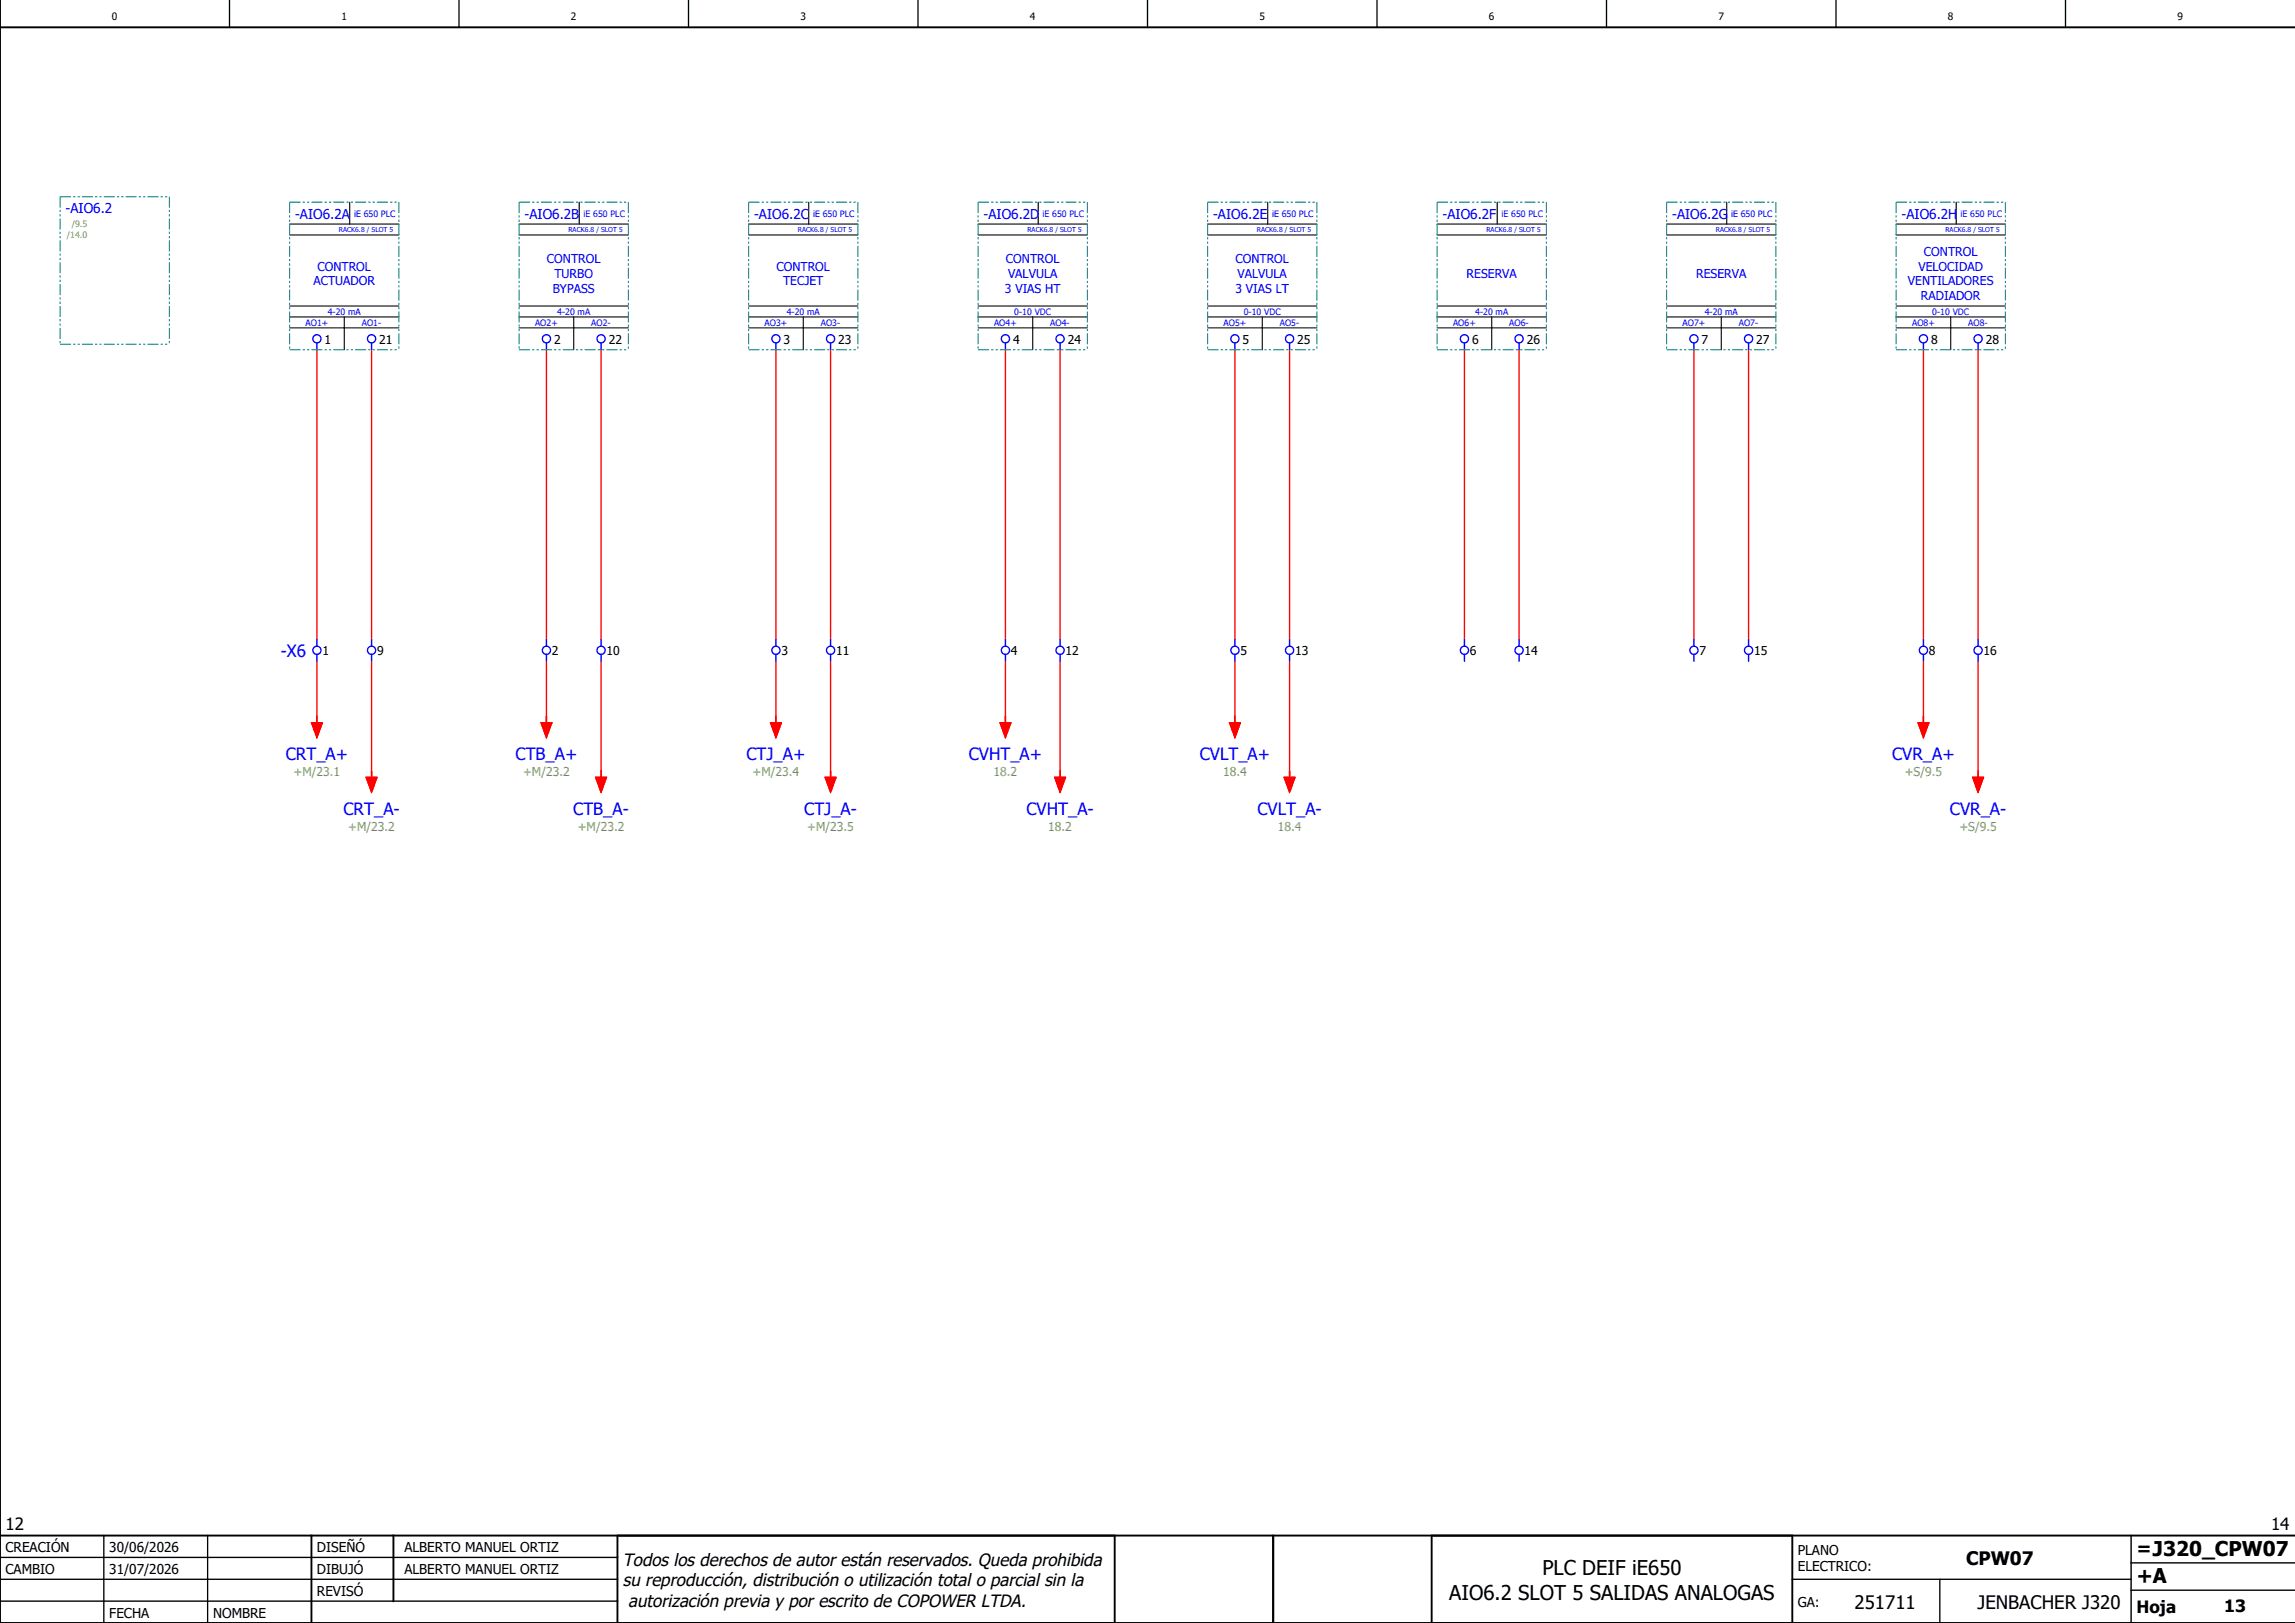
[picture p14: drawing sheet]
<svg xmlns="http://www.w3.org/2000/svg" width="420mm" height="297mm" viewBox="0 0 420 297" stroke-linecap="round" stroke-linejoin="round" font-family="sans-serif">
<defs><g id="words">
<g font-size="3.7">
<text x="265.2" y="292.7">AIO6.2 SLOT 5 SALIDAS ANALOGAS</text>
<text x="282.3" y="288.2">PLC DEIF iE650</text>
<text x="391" y="289.8">+A</text>
</g>
<g font-size="3.4">
<text x="359.8" y="286.4">CPW07</text>
<text x="391" y="284.6">=J320_CPW07</text>
<text x="339.4" y="294.4">251711</text>
<text x="361.9" y="294.4">JENBACHER J320</text>
</g>
<g font-size="3.2">
<text x="114" y="286.5">Todos los derechos de autor están reservados. Queda prohibida</text>
<text x="114" y="290.2">su reproducción, distribución o utilización total o parcial sin la</text>
<text x="115" y="294">autorización previa y por escrito de COPOWER LTDA.</text>
</g>
<g font-size="3.1" fill="#00f">
<text x="51.4" y="120.2">-X6</text>
<text x="52.3" y="139.1">CRT_A+</text>
<text x="94.3" y="139.1">CTB_A+</text>
<text x="136.6" y="139.1">CTJ_A+</text>
<text x="177.3" y="139.1">CVHT_A+</text>
<text x="219.6" y="139.1">CVLT_A+</text>
<text x="346.3" y="139.1">CVR_A+</text>
<text x="62.9" y="149.1">CRT_A-</text>
<text x="104.9" y="149.1">CTB_A-</text>
<text x="147.2" y="149.1">CTJ_A-</text>
<text x="187.8" y="149.1">CVHT_A-</text>
<text x="230.1" y="149.1">CVLT_A-</text>
<text x="356.8" y="149.1">CVR_A-</text>
</g>
<g font-size="3.1">
<text x="1" y="280">12</text>
<text x="415.6" y="280">14</text>
<text x="391" y="295.2">Hoja</text>
<text x="407" y="295">13</text>
</g>
<g font-size="2.5" fill="#00f">
<text x="12" y="39">-AIO6.2</text>
<text x="54" y="40">-AIO6.2A</text>
<text x="96" y="40">-AIO6.2B</text>
<text x="138" y="40">-AIO6.2C</text>
<text x="180" y="40">-AIO6.2D</text>
<text x="222" y="40">-AIO6.2E</text>
<text x="264" y="40">-AIO6.2F</text>
<text x="306" y="40">-AIO6.2G</text>
<text x="348" y="40">-AIO6.2H</text>
</g>
<g font-size="2.5">
<text x="1" y="284">CREACIÓN</text>
<text x="20" y="284">30/06/2026</text>
<text x="58" y="284">DISEÑÓ</text>
<text x="74" y="284">ALBERTO MANUEL ORTIZ</text>
<text x="329" y="284.5">PLANO</text>
<text x="329" y="287.5">ELECTRICO:</text>
<text x="1" y="288">CAMBIO</text>
<text x="20" y="288">31/07/2026</text>
<text x="58" y="292">REVISÓ</text>
<text x="58" y="288">DIBUJÓ</text>
<text x="74" y="288">ALBERTO MANUEL ORTIZ</text>
<text x="329" y="294">GA:</text>
<text x="20" y="296">FECHA</text>
<text x="39" y="296">NOMBRE</text>
</g>
<g font-size="2.2" fill="#00f">
<text x="352.1" y="46.8">CONTROL</text>
<text x="57.4" y="52.2">ACTUADOR</text>
<text x="58.1" y="49.5">CONTROL</text>
<text x="100.1" y="48.2">CONTROL</text>
<text x="101.2" y="53.6">BYPASS</text>
<text x="101.5" y="50.9">TURBO</text>
<text x="142.1" y="49.5">CONTROL</text>
<text x="143.3" y="52.2">TECJET</text>
<text x="183.9" y="53.6">3 VIAS HT</text>
<text x="184.1" y="48.2">CONTROL</text>
<text x="184.5" y="50.9">VALVULA</text>
<text x="226.1" y="48.2">CONTROL</text>
<text x="226.1" y="53.6">3 VIAS LT</text>
<text x="226.5" y="50.9">VALVULA</text>
<text x="268.4" y="50.9">RESERVA</text>
<text x="310.4" y="50.9">RESERVA</text>
<text x="349.2" y="52.2">VENTILADORES</text>
<text x="351.1" y="49.5">VELOCIDAD</text>
<text x="351.5" y="54.9">RADIADOR</text>
</g>
<g font-size="2.2">
<text x="59.4" y="62.9">1</text>
<text x="69.4" y="62.9">21</text>
<text x="101.4" y="62.9">2</text>
<text x="111.4" y="62.9">22</text>
<text x="143.4" y="62.9">3</text>
<text x="153.4" y="62.9">23</text>
<text x="185.4" y="62.9">4</text>
<text x="195.4" y="62.9">24</text>
<text x="227.4" y="62.9">5</text>
<text x="237.4" y="62.9">25</text>
<text x="269.4" y="62.9">6</text>
<text x="279.4" y="62.9">26</text>
<text x="311.4" y="62.9">7</text>
<text x="321.4" y="62.9">27</text>
<text x="353.4" y="62.9">8</text>
<text x="363.4" y="62.9">28</text>
<text x="59" y="119.9">1</text>
<text x="69" y="119.9">9</text>
<text x="101" y="119.9">2</text>
<text x="111" y="119.9">10</text>
<text x="143" y="119.9">3</text>
<text x="153" y="119.9">11</text>
<text x="185" y="119.9">4</text>
<text x="195" y="119.9">12</text>
<text x="227" y="119.9">5</text>
<text x="237" y="119.9">13</text>
<text x="269" y="119.9">6</text>
<text x="279" y="119.9">14</text>
<text x="311" y="119.9">7</text>
<text x="321" y="119.9">15</text>
<text x="353" y="119.9">8</text>
<text x="363" y="119.9">16</text>
</g>
<g font-size="2.2" fill="#7ca552">
<text x="53.7" y="142">+M/23.1</text>
<text x="95.7" y="142">+M/23.2</text>
<text x="137.7" y="142">+M/23.4</text>
<text x="181.8" y="142">18.2</text>
<text x="223.8" y="142">18.4</text>
<text x="348.6" y="142">+S/9.5</text>
<text x="63.7" y="152">+M/23.2</text>
<text x="105.7" y="152">+M/23.2</text>
<text x="147.7" y="152">+M/23.5</text>
<text x="191.8" y="152">18.2</text>
<text x="233.8" y="152">18.4</text>
<text x="358.6" y="152">+S/9.5</text>
</g>
<g font-size="1.9">
<text x="20.5" y="3.6">0</text>
<text x="62.5" y="3.6">1</text>
<text x="104.5" y="3.6">2</text>
<text x="146.5" y="3.6">3</text>
<text x="188.5" y="3.6">4</text>
<text x="230.5" y="3.6">5</text>
<text x="272.5" y="3.6">6</text>
<text x="314.5" y="3.6">7</text>
<text x="356.5" y="3.6">8</text>
<text x="398.5" y="3.6">9</text>
</g>
<g font-size="1.6" fill="#7ca552">
<text x="13.1" y="41.5">/9.5</text>
<text x="12.2" y="43.5">/14.0</text>
</g>
<g font-size="1.6" fill="#00f">
<text x="64.8" y="39.7">iE 650 PLC</text>
<text x="106.8" y="39.7">iE 650 PLC</text>
<text x="148.8" y="39.7">iE 650 PLC</text>
<text x="190.8" y="39.7">iE 650 PLC</text>
<text x="232.8" y="39.7">iE 650 PLC</text>
<text x="274.8" y="39.7">iE 650 PLC</text>
<text x="316.8" y="39.7">iE 650 PLC</text>
<text x="358.8" y="39.7">iE 650 PLC</text>
<text x="55.9" y="59.6">AO1+</text>
<text x="60" y="57.6">4-20 mA</text>
<text x="66.2" y="59.6">AO1-</text>
<text x="97.9" y="59.6">AO2+</text>
<text x="102" y="57.6">4-20 mA</text>
<text x="108.2" y="59.6">AO2-</text>
<text x="139.9" y="59.6">AO3+</text>
<text x="144" y="57.6">4-20 mA</text>
<text x="150.2" y="59.6">AO3-</text>
<text x="181.9" y="59.6">AO4+</text>
<text x="185.6" y="57.6">0-10 VDC</text>
<text x="192.2" y="59.6">AO4-</text>
<text x="223.9" y="59.6">AO5+</text>
<text x="227.6" y="57.6">0-10 VDC</text>
<text x="234.2" y="59.6">AO5-</text>
<text x="265.9" y="59.6">AO6+</text>
<text x="270" y="57.6">4-20 mA</text>
<text x="276.2" y="59.6">AO6-</text>
<text x="307.9" y="59.6">AO7+</text>
<text x="312" y="57.6">4-20 mA</text>
<text x="318.2" y="59.6">AO7-</text>
<text x="349.9" y="59.6">AO8+</text>
<text x="353.6" y="57.6">0-10 VDC</text>
<text x="360.2" y="59.6">AO8-</text>
</g>
<g font-size="1.2" fill="#00f">
<text x="62" y="42.5">RACK6.8 / SLOT 5</text>
<text x="104" y="42.5">RACK6.8 / SLOT 5</text>
<text x="146" y="42.5">RACK6.8 / SLOT 5</text>
<text x="188" y="42.5">RACK6.8 / SLOT 5</text>
<text x="230" y="42.5">RACK6.8 / SLOT 5</text>
<text x="272" y="42.5">RACK6.8 / SLOT 5</text>
<text x="314" y="42.5">RACK6.8 / SLOT 5</text>
<text x="356" y="42.5">RACK6.8 / SLOT 5</text>
</g>
</g></defs>
<g fill="none" stroke="#000" stroke-width=".25">
<path d="M42 0v5M84 0v5M126 0v5M168 0v5M210 0v5M252 0v5M294 0v5M336 0v5M378 0v5M0 285h113M0 293h113M0 289h113"/>
<path d="M19 281v16M38 281v16M328 289h62M355 289v8M390 291h30M390 281v16M390 286h30"/>
</g>
<path d="M0 5h420M0 0v297h420M0 281h420M57 281v16M72 281v12M113 281v16M204 281v16M233 281v16M262 281v16M328 281v16" fill="none" stroke="#000" stroke-width=".35"/>
<g fill="none" stroke="#f00" stroke-width=".25">
<path d="M58 64v53M68 64v53M100 64v53M110 64v53M142 64v53M152 64v53M184 64v53M194 64v53M226 64v53M236 64v53M268 64v53M278 64v53"/>
<path d="M310 64v53M320 64v53M352 64v53M362 64v53M57 132.3h2l-1 2.7zM58 121v12M68 121v22M99 132.3h2l-1 2.7zM100 121v12M110 121v22M141 132.3h2l-1 2.7zM142 121v12"/>
<path d="M152 121v22M183 132.3h2l-1 2.7zM184 121v12M194 121v22M225 132.3h2l-1 2.7zM226 121v12M236 121v22M351 132.3h2l-1 2.7zM352 121v12M362 121v22M67 142.3h2l-1 2.7zM109 142.3h2l-1 2.7z"/>
<path d="M151 142.3h2l-1 2.7zM193 142.3h2l-1 2.7zM235 142.3h2l-1 2.7zM361 142.3h2l-1 2.7z"/>
</g>
<g fill="none" stroke="#000" stroke-width=".2">
<path d="M64 37v4M106 37v4M148 37v4M190 37v4M232 37v4M274 37v4M316 37v4M358 37v4M53 58h20M53 43h20M53 41h20M53 56h20"/>
<path d="M63 58v6M95 58h20M95 43h20M95 41h20M95 56h20M105 58v6M137 58h20M137 43h20M137 41h20M137 56h20M147 58v6M179 58h20"/>
<path d="M179 43h20M179 41h20M179 56h20M189 58v6M221 58h20M221 43h20M221 41h20M221 56h20M231 58v6M263 58h20M263 43h20M263 41h20"/>
<path d="M263 56h20M273 58v6M305 58h20M305 43h20M305 41h20M305 56h20M315 58v6M347 58h20M347 43h20M347 41h20M347 56h20M357 58v6"/>
<path d="M53 60h20M95 60h20M137 60h20M179 60h20M221 60h20M263 60h20M305 60h20M347 60h20"/>
</g>
<g fill="none" stroke="#00f" stroke-width=".25">
<path d="M58 62.8v1.2M68 62.8v1.2M100 62.8v1.2M110 62.8v1.2M142 62.8v1.2M152 62.8v1.2M184 62.8v1.2M194 62.8v1.2M226 62.8v1.2M236 62.8v1.2M268 62.8v1.2M278 62.8v1.2"/>
<path d="M310 62.8v1.2M320 62.8v1.2M352 62.8v1.2M362 62.8v1.2M58 117v1.3M58 119.8v1.2M68 117v1.3M68 119.8v1.2M100 117v1.3M100 119.8v1.2M110 117v1.3M110 119.8v1.2"/>
<path d="M142 117v1.3M142 119.8v1.2M152 117v1.3M152 119.8v1.2M184 117v1.3M184 119.8v1.2M194 117v1.3M194 119.8v1.2M226 117v1.3M226 119.8v1.2M236 117v1.3M236 119.8v1.2"/>
<path d="M268 117v1.3M268 119.8v1.2M278 117v1.3M278 119.8v1.2M310 117v1.3M310 119.8v1.2M320 117v1.3M320 119.8v1.2M352 117v1.3M352 119.8v1.2M362 117v1.3M362 119.8v1.2"/>
<circle cx="58" cy="62" r=".75"/>
<circle cx="68" cy="62" r=".75"/>
<circle cx="100" cy="62" r=".75"/>
<circle cx="110" cy="62" r=".75"/>
<circle cx="142" cy="62" r=".75"/>
<circle cx="152" cy="62" r=".75"/>
<circle cx="184" cy="62" r=".75"/>
<circle cx="194" cy="62" r=".75"/>
<circle cx="226" cy="62" r=".75"/>
<circle cx="236" cy="62" r=".75"/>
<circle cx="268" cy="62" r=".75"/>
<circle cx="278" cy="62" r=".75"/>
<circle cx="310" cy="62" r=".75"/>
<circle cx="320" cy="62" r=".75"/>
<circle cx="352" cy="62" r=".75"/>
<circle cx="362" cy="62" r=".75"/>
<circle cx="58" cy="119" r=".75"/>
<circle cx="68" cy="119" r=".75"/>
<circle cx="100" cy="119" r=".75"/>
<circle cx="110" cy="119" r=".75"/>
<circle cx="142" cy="119" r=".75"/>
<circle cx="152" cy="119" r=".75"/>
<circle cx="184" cy="119" r=".75"/>
<circle cx="194" cy="119" r=".75"/>
<circle cx="226" cy="119" r=".75"/>
<circle cx="236" cy="119" r=".75"/>
<circle cx="268" cy="119" r=".75"/>
<circle cx="278" cy="119" r=".75"/>
<circle cx="310" cy="119" r=".75"/>
<circle cx="320" cy="119" r=".75"/>
<circle cx="352" cy="119" r=".75"/>
<circle cx="362" cy="119" r=".75"/>
</g>
<g fill="none" stroke="#008080" stroke-width=".2" stroke-dasharray="2 .4 .4 .4 .4 .4" stroke-linecap="butt">
<path d="M11 36h20M11 36v27M31 36v27M53 37h20M53 37v27M73 37v27M95 37h20M95 37v27M115 37v27M137 37h20M137 37v27M157 37v27"/>
<path d="M179 37h20M179 37v27M199 37v27M221 37h20M221 37v27M241 37v27M263 37h20M263 37v27M283 37v27M305 37h20M305 37v27M325 37v27"/>
<path d="M347 37h20M347 37v27M367 37v27M11 63h20M53 64h20M95 64h20M137 64h20M179 64h20M221 64h20M263 64h20M305 64h20M347 64h20"/>
</g>
<g fill="#f00" stroke="#f00" stroke-width=".18">
<path d="M57 132.3h2l-1 2.7z"/>
<path d="M67 142.3h2l-1 2.7z"/>
<path d="M99 132.3h2l-1 2.7z"/>
<path d="M109 142.3h2l-1 2.7z"/>
<path d="M141 132.3h2l-1 2.7z"/>
<path d="M151 142.3h2l-1 2.7z"/>
<path d="M183 132.3h2l-1 2.7z"/>
<path d="M193 142.3h2l-1 2.7z"/>
<path d="M225 132.3h2l-1 2.7z"/>
<path d="M235 142.3h2l-1 2.7z"/>
<path d="M351 132.3h2l-1 2.7z"/>
<path d="M361 142.3h2l-1 2.7z"/>
</g>
<use href="#words"/>
</svg>
